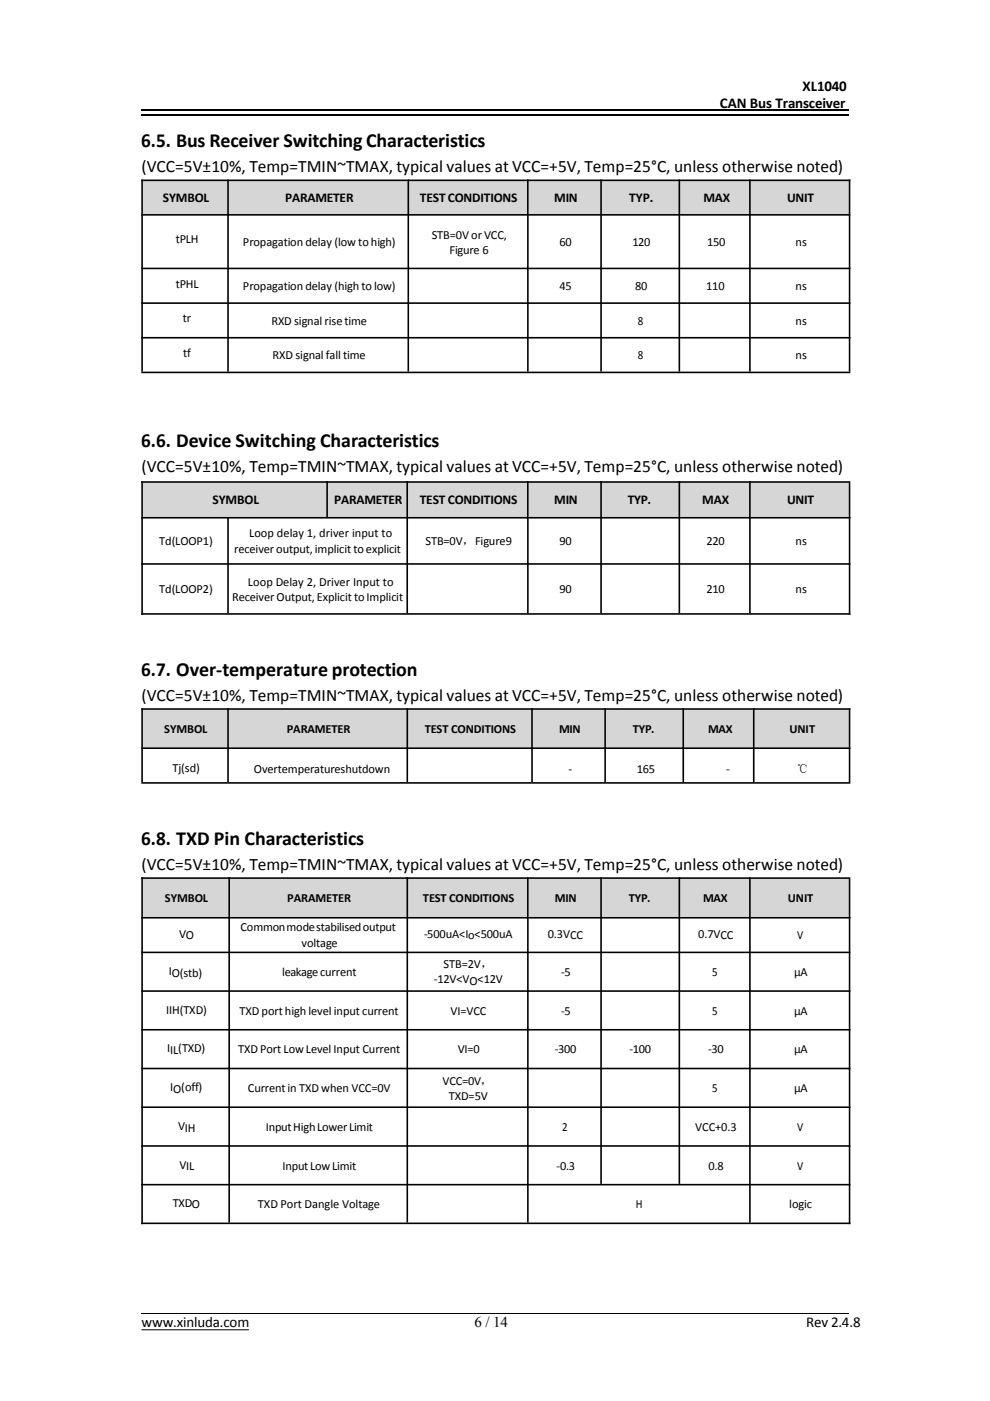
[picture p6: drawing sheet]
<svg xmlns="http://www.w3.org/2000/svg" width="210mm" height="297mm" viewBox="0 0 210 297" stroke-linecap="round" stroke-linejoin="round" font-family="sans-serif">
<defs><g id="words">
<g font-size="4.2">
<text x="29.9" y="31.2">6.5. Bus Receiver Switching Characteristics</text>
<text x="29.9" y="94.7">6.6. Device Switching Characteristics</text>
<text x="29.9" y="143.3">6.7. Over-temperature protection</text>
<text x="29.9" y="179.1">6.8. TXD Pin Characteristics</text>
</g>
<g font-size="3.7">
<text x="30" y="36.5">(VCC=5V±10%, Temp=TMIN~TMAX, typical values at VCC=+5V, Temp=25°C, unless otherwise noted)</text>
<text x="30" y="100.1">(VCC=5V±10%, Temp=TMIN~TMAX, typical values at VCC=+5V, Temp=25°C, unless otherwise noted)</text>
<text x="30" y="148.6">(VCC=5V±10%, Temp=TMIN~TMAX, typical values at VCC=+5V, Temp=25°C, unless otherwise noted)</text>
<text x="30" y="184.5">(VCC=5V±10%, Temp=TMIN~TMAX, typical values at VCC=+5V, Temp=25°C, unless otherwise noted)</text>
</g>
<g font-size="3.2">
<text x="152.7" y="23">CAN Bus Transceiver</text>
<text x="170.2" y="19.2">XL1040</text>
<text x="30" y="281.4">www.xinluda.com</text>
<text x="100.6" y="281.3">6 / 14</text>
<text x="170.9" y="281.4">Rev 2.4.8</text>
</g>
<g font-size="2.8">
<text x="34.5" y="42.9">SYMBOL</text>
<text x="60.5" y="42.9">PARAMETER</text>
<text x="89" y="42.9">TESTCONDITIONS</text>
<text x="117.5" y="42.9">MIN</text>
<text x="133.4" y="42.9">TYP.</text>
<text x="149.1" y="42.9">MAX</text>
<text x="166.9" y="42.9">UNIT</text>
<text x="45.1" y="106.9">SYMBOL</text>
<text x="70.8" y="106.9">PARAMETER</text>
<text x="89" y="106.9">TEST CONDITIONS</text>
<text x="117.5" y="106.9">MIN</text>
<text x="133.1" y="106.9">TYP.</text>
<text x="148.9" y="106.9">MAX</text>
<text x="166.9" y="106.9">UNIT</text>
</g>
<g font-size="2.6">
<text x="37.3" y="51.6">tPLH</text>
<text x="51.5" y="52.2">Propagationdelay (low tohigh)</text>
<text x="91.5" y="50.6">STB=0V orVCC,</text>
<text x="95.3" y="53.8">Figure 6</text>
<text x="118.6" y="52.2">60</text>
<text x="134.1" y="52.2">120</text>
<text x="149.9" y="52.2">150</text>
<text x="168.7" y="52.2">ns</text>
<text x="37.3" y="61">tPHL</text>
<text x="51.5" y="61.5">Propagationdelay (hightolow)</text>
<text x="118.6" y="61.5">45</text>
<text x="134.7" y="61.5">80</text>
<text x="149.7" y="61.5">110</text>
<text x="168.7" y="61.5">ns</text>
<text x="38.8" y="68.3">tr</text>
<text x="57.5" y="68.9">RXD signal risetime</text>
<text x="135.3" y="68.9">8</text>
<text x="168.7" y="68.9">ns</text>
<text x="38.8" y="75.7">tf</text>
<text x="57.8" y="76.2">RXD signal fall time</text>
<text x="135.3" y="76.2">8</text>
<text x="168.7" y="76.2">ns</text>
<text x="52.8" y="113.9">Loop delay 1, driver input to</text>
<text x="33.8" y="115.5">Td(LOOP1)</text>
<text x="49.7" y="117.2">receiveroutput,implicit toexplicit</text>
<text x="90.2" y="115.6">STB=0V，Figure9</text>
<text x="118.6" y="115.5">90</text>
<text x="149.8" y="115.5">220</text>
<text x="168.7" y="115.5">ns</text>
<text x="33.8" y="125.7">Td(LOOP2)</text>
<text x="52.6" y="124.1">Loop Delay 2, Driver Input to</text>
<text x="118.6" y="125.7">90</text>
<text x="149.8" y="125.7">210</text>
<text x="168.7" y="125.7">ns</text>
<text x="49.2" y="127.4">ReceiverOutput,ExplicittoImplicit</text>
<text x="34.8" y="155.4">SYMBOL</text>
<text x="60.8" y="155.4">PARAMETER</text>
<text x="90" y="155.4">TEST CONDITIONS</text>
<text x="118.5" y="155.4">MIN</text>
<text x="134.2" y="155.4">TYP.</text>
<text x="150.1" y="155.4">MAX</text>
<text x="167.4" y="155.4">UNIT</text>
<text x="36.6" y="163.7">Tj(sd)</text>
<text x="53.8" y="163.9">Overtemperatureshutdown</text>
<text x="120.5" y="163.9">-</text>
<text x="135" y="163.9">165</text>
<text x="154" y="163.9">-</text>
<text x="169" y="163.8">℃</text>
<text x="35" y="191.2">SYMBOL</text>
<text x="60.9" y="191.2">PARAMETER</text>
<text x="89.7" y="191.2">TEST CONDITIONS</text>
<text x="117.6" y="191.2">MIN</text>
<text x="133.3" y="191.2">TYP.</text>
<text x="149.1" y="191.2">MAX</text>
<text x="167" y="191.2">UNIT</text>
<text x="51" y="197.4">Commonmodestabilisedoutput</text>
<text x="38" y="198.9">VO</text>
<text x="63.9" y="200.7">voltage</text>
<text x="89.9" y="198.9">-500uA&lt;Io&lt;500uA</text>
<text x="116.1" y="198.9">0.3VCC</text>
<text x="148" y="198.9">0.7VCC</text>
<text x="169" y="199.2">V</text>
<text x="35.8" y="206.7">IO(stb)</text>
<text x="59.8" y="206.9">leakagecurrent</text>
<text x="91.9" y="208.5">-12V&lt;VO&lt;12V</text>
<text x="94.1" y="205.2">STB=2V，</text>
<text x="119" y="206.9">-5</text>
<text x="151" y="206.9">5</text>
<text x="168.4" y="206.9">μA</text>
<text x="35.2" y="214.9">IIH(TXD)</text>
<text x="50.8" y="215.1">TXD porthighlevel input current</text>
<text x="95.5" y="215.1">VI=VCC</text>
<text x="119" y="215.1">-5</text>
<text x="151" y="215.1">5</text>
<text x="168.4" y="215.1">μA</text>
<text x="35.5" y="223.1">IIL(TXD)</text>
<text x="50.5" y="223.3">TXDPort LowLevel Input Current</text>
<text x="97.1" y="223.3">VI=0</text>
<text x="117.6" y="223.3">-300</text>
<text x="133.5" y="223.3">-100</text>
<text x="150.2" y="223.3">-30</text>
<text x="168.4" y="223.3">μA</text>
<text x="36.1" y="231.4">IO(off)</text>
<text x="52.5" y="231.5">Currentin TXD when VCC=0V</text>
<text x="93.9" y="230">VCC=0V，</text>
<text x="95.2" y="233.3">TXD=5V</text>
<text x="151" y="231.5">5</text>
<text x="168.4" y="231.5">μA</text>
<text x="37.8" y="239.5">VIH</text>
<text x="56.3" y="239.7">InputHighLowerLimit</text>
<text x="119.2" y="239.7">2</text>
<text x="147.4" y="239.7">VCC+0.3</text>
<text x="169" y="239.7">V</text>
<text x="38.1" y="247.8">VIL</text>
<text x="59.9" y="248">InputLowLimit</text>
<text x="118" y="248">-0.3</text>
<text x="150.2" y="248">0.8</text>
<text x="169" y="248">V</text>
<text x="36.6" y="256">TXDO</text>
<text x="54.7" y="256.1">TXD Port Dangle Voltage</text>
<text x="134.8" y="256.1">H</text>
<text x="167.3" y="256.1">logic</text>
</g>
</g></defs>
<path d="M30 23.4h150M30 24.3h150" fill="none" stroke="#000" stroke-width=".25"/>
<path d="M30 278.4h150M30 281.9h22.8" fill="none" stroke="#000" stroke-width=".21"/>
<g fill="#d6d6d6">
<path d="M30.3 38.4h17.9v7h-17.9z" fill-rule="evenodd"/>
<path d="M48.5 38.4h37.9v7h-37.9z" fill-rule="evenodd"/>
<path d="M86.7 38.4h25.1v7h-25.1z" fill-rule="evenodd"/>
<path d="M112.1 38.4h15.2v7h-15.2z" fill-rule="evenodd"/>
<path d="M127.6 38.4h16.3v7h-16.3z" fill-rule="evenodd"/>
<path d="M144.2 38.4h14.7v7h-14.7z" fill-rule="evenodd"/>
<path d="M159.1 38.4h20.9v7h-20.9z" fill-rule="evenodd"/>
</g>
<g fill="none" stroke="#000" stroke-width=".34">
<path d="M30 38.2h150.3M30.1 38.1v40.7M48.3 38.1v40.7M86.6 38.1v40.7M111.9 38.1v40.7M127.4 38.1v40.7M144 38.1v40.7M159 38.1v40.7M180.1 38.1v40.7M30 45.6h150.3M30 56.9h150.3M30 64.3h150.3"/>
<path d="M30 71.6h150.3M30 79h150.3"/>
</g>
<g fill="#d6d6d6">
<path d="M30.3 102.3h38.9v7.3h-38.9z" fill-rule="evenodd"/>
<path d="M69.5 102.3h16.7v7.3h-16.7z" fill-rule="evenodd"/>
<path d="M86.5 102.3h25.3v7.3h-25.3z" fill-rule="evenodd"/>
<path d="M112.1 102.3h15.2v7.3h-15.2z" fill-rule="evenodd"/>
<path d="M127.6 102.3h16.3v7.3h-16.3z" fill-rule="evenodd"/>
<path d="M144.2 102.3h14.7v7.3h-14.7z" fill-rule="evenodd"/>
<path d="M159.1 102.3h20.9v7.3h-20.9z" fill-rule="evenodd"/>
</g>
<g fill="none" stroke="#000" stroke-width=".34">
<path d="M30 102.2h150.3M30 109.8h150.3M30 119.6h150.3M30.1 102v28.3M48.3 109.6v20.4M69.4 102v7.6M86.3 102v28M111.9 102v28M127.4 102v28M144 102v28M159 102v28M180.1 102.4v27.9"/>
<path d="M30 130.2h150.3"/>
</g>
<g fill="#d6d6d6">
<path d="M30.3 150.5h17.9v8h-17.9z" fill-rule="evenodd"/>
<path d="M48.5 150.5h37.7v8h-37.7z" fill-rule="evenodd"/>
<path d="M86.5 150.5h26.2v8h-26.2z" fill-rule="evenodd"/>
<path d="M112.9 150.5h15.3v8h-15.3z" fill-rule="evenodd"/>
<path d="M128.4 150.5h16.3v8h-16.3z" fill-rule="evenodd"/>
<path d="M145 150.5h14.7v8h-14.7z" fill-rule="evenodd"/>
<path d="M159.9 150.5h20.1v8h-20.1z" fill-rule="evenodd"/>
</g>
<path d="M30 150.3h150.3M30 158.6h150.3M30.1 150.2v15.6M48.3 150.2v15.6M86.4 150.2v15.6M112.8 150.2v15.6M128.3 150.2v15.6M144.9 150.2v15.6M159.8 150.2v15.6M180.1 150.2v15.6M30 166h150.3" fill="none" stroke="#000" stroke-width=".34"/>
<g fill="#d6d6d6">
<path d="M30.3 186.3h18.2v8.1h-18.2z" fill-rule="evenodd"/>
<path d="M48.7 186.3h37.5v8.1h-37.5z" fill-rule="evenodd"/>
<path d="M86.5 186.3h25.3v8.1h-25.3z" fill-rule="evenodd"/>
<path d="M112.1 186.3h15.2v8.1h-15.2z" fill-rule="evenodd"/>
<path d="M127.6 186.3h16.3v8.1h-16.3z" fill-rule="evenodd"/>
<path d="M144.2 186.3h14.7v8.1h-14.7z" fill-rule="evenodd"/>
<path d="M159.1 186.3h20.9v8.1h-20.9z" fill-rule="evenodd"/>
</g>
<g fill="none" stroke="#000" stroke-width=".34">
<path d="M30 186.2h150.3M30 194.6h150.3M30.1 186v73.5M48.6 186v73.2M86.4 186v73.2M111.9 186v73.2M127.4 186v65M144 186v65M159 186v73.2M180.1 186.3v73.2M30 201.9h150.3M30 210.1h150.3"/>
<path d="M30 218.3h150.3M30 226.5h150.3M30 234.7h150.3M30 243h150.3M30 251.2h150.3M30 259.4h150.3"/>
</g>
<use href="#words"/>
</svg>
